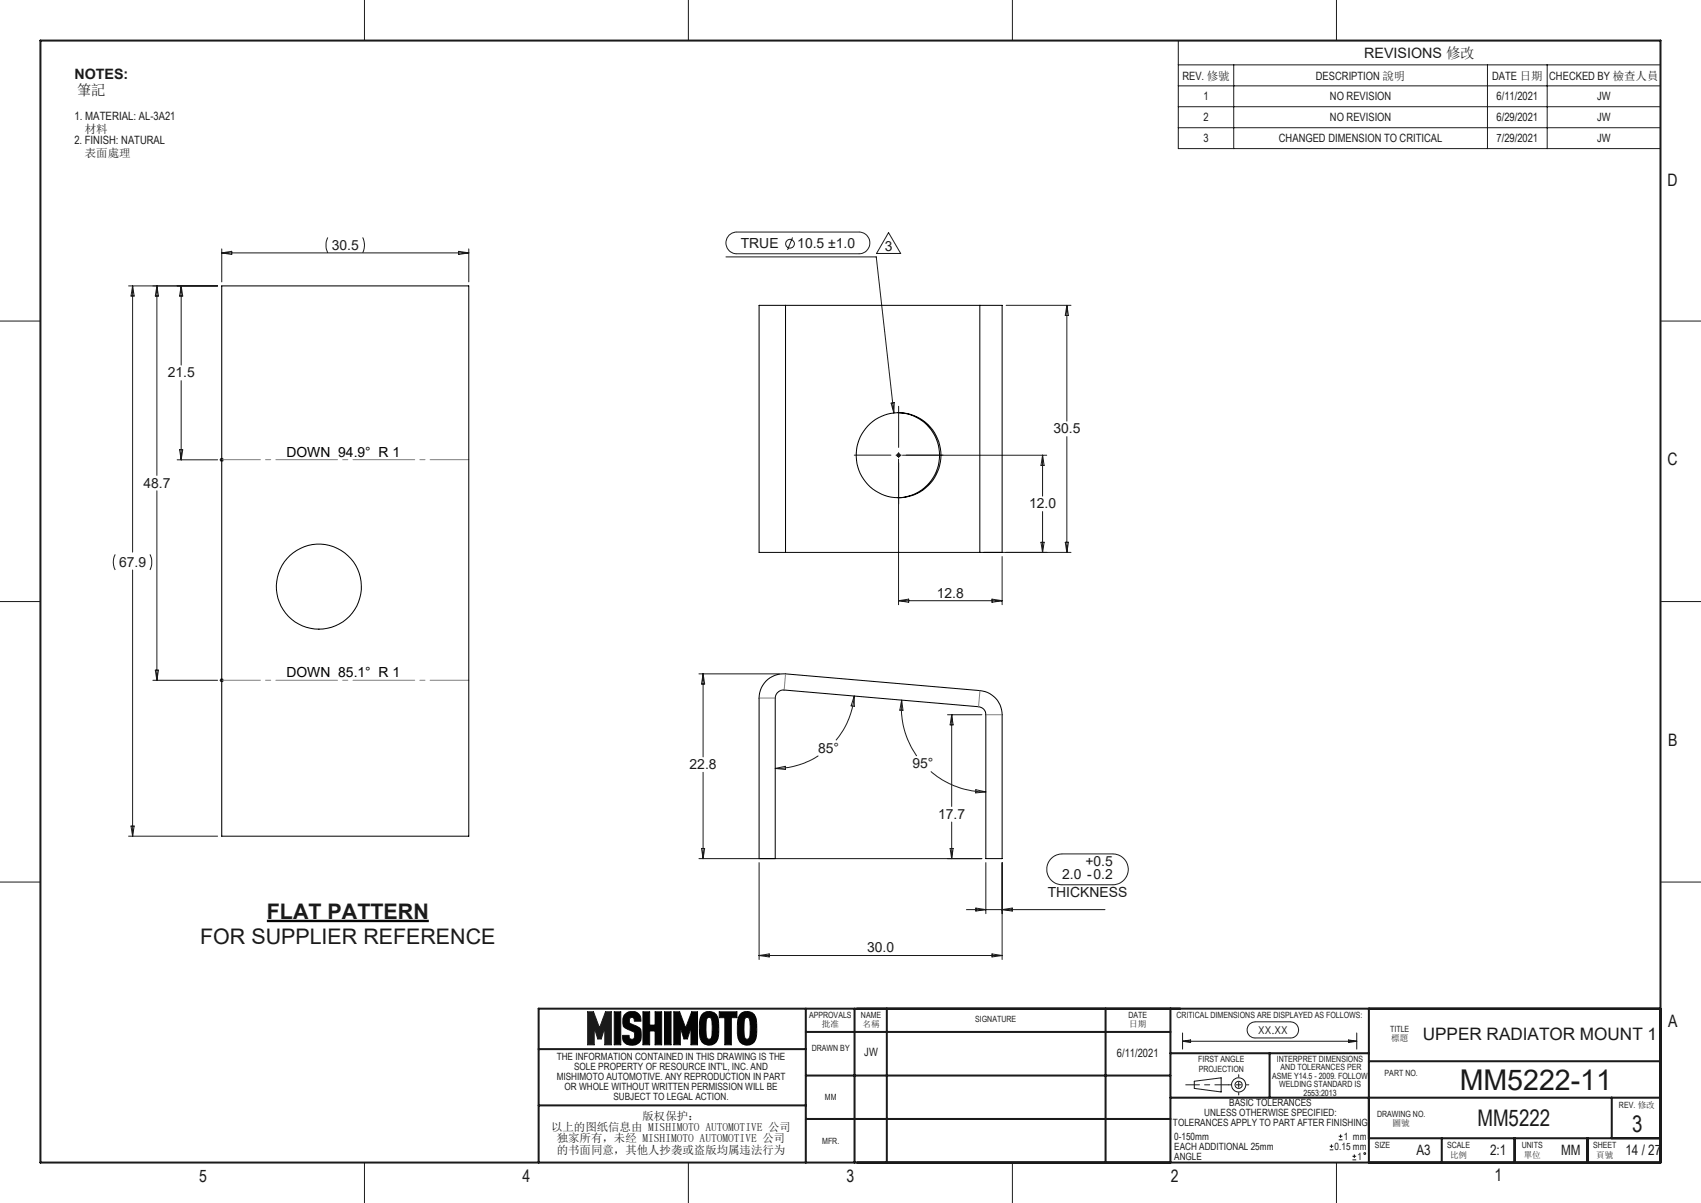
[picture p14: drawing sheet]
<svg xmlns="http://www.w3.org/2000/svg" width="420mm" height="297mm" viewBox="0 0 420 297" stroke-linecap="round" stroke-linejoin="round" font-family="sans-serif">
<defs><g id="words">
<text font-size="7.1" fill="#191924" x="360.4" y="269">MM5222-11</text>
<g font-size="5.6" fill="#191924">
<text x="364.8" y="278">MM5222</text>
<text x="403" y="279.5">3</text>
</g>
<g font-size="5.3" fill="#191924">
<text x="65.9" y="226.8">FLAT PATTERN</text>
<text x="49.4" y="233.1">FOR SUPPLIER REFERENCE</text>
</g>
<g font-size="4.2" fill="#191924">
<text x="411.7" y="45.9">D</text>
<text x="411.7" y="114.7">C</text>
<text x="411.9" y="184.3">B</text>
<text x="351.3" y="256.8">UPPER RADIATOR MOUNT 1</text>
<text x="411.9" y="253.4">A</text>
<text x="49.2" y="291.7">5</text>
<text x="129" y="291.7">4</text>
<text x="209" y="291.7">3</text>
<text x="289.1" y="291.7">2</text>
<text x="369" y="291.5">1</text>
</g>
<g font-size="3.5" fill="#191924">
<text x="336.9" y="14.4">REVISIONS 修改</text>
<text x="18.4" y="19.6">NOTES:</text>
<text x="19" y="23.4">筆記</text>
<text x="349.7" y="285.2">A3</text>
<text x="367.9" y="285.2">2:1</text>
<text x="385.4" y="285.2">MM</text>
<text x="401.3" y="285.2">14 / 27</text>
</g>
<g font-size="3.4" fill="#191924">
<text x="81.9" y="61.7">30.5</text>
<text x="182.9" y="61.3">TRUE</text>
<text x="196.9" y="61.3">10.5 ±1.0</text>
<text x="218.5" y="61.9">3</text>
<text x="41.4" y="93.2">21.5</text>
<text x="260.1" y="107">30.5</text>
<text x="35.4" y="120.4">48.7</text>
<text x="254.1" y="125.5">12.0</text>
<text x="29.4" y="139.9">67.9</text>
<text x="231.3" y="147.5">12.8</text>
<text x="202" y="185.8">85°</text>
<text x="170.3" y="189.9">22.8</text>
<text x="225.3" y="189.7">95°</text>
<text x="231.6" y="202.1">17.7</text>
<text x="268" y="213.8">+0.5</text>
<text x="258.7" y="221.5">THICKNESS</text>
<text x="262.3" y="217.1">2.0 -0.2</text>
<text x="214.1" y="235.1">30.0</text>
</g>
<g font-size="3.4">
<text x="70.7" y="112.7">DOWN 94.9° R 1</text>
<text x="70.7" y="167.2">DOWN 85.1° R 1</text>
</g>
<g font-size="2.8" fill="#191924">
<text x="291.9" y="19.7">REV. 修號</text>
<text x="324.9" y="19.7">DESCRIPTION 說明</text>
<text x="368.4" y="19.7">DATE 日期</text>
<text x="382.5" y="19.7">CHECKED BY 檢查人員</text>
<text x="18.4" y="29.7">1. MATERIAL: AL-3A21</text>
<text x="297.1" y="24.8">1</text>
<text x="297.1" y="30">2</text>
<text x="328.4" y="24.8">NO REVISION</text>
<text x="328.4" y="30">NO REVISION</text>
<text x="369.5" y="24.8">6/11/2021</text>
<text x="369.5" y="30">6/29/2021</text>
<text x="394.3" y="24.8">JW</text>
<text x="394.3" y="30">JW</text>
<text x="18.4" y="35.6">2. FINISH: NATURAL</text>
<text x="20.9" y="32.8">材料</text>
<text x="297.1" y="35.1">3</text>
<text x="315.8" y="35.1">CHANGED DIMENSION TO CRITICAL</text>
<text x="369.5" y="35.1">7/29/2021</text>
<text x="394.3" y="35.1">JW</text>
<text x="20.9" y="38.6">表面處理</text>
<text x="213.4" y="260.8">JW</text>
<text x="275.8" y="260.9">6/11/2021</text>
<text x="136.1" y="279.2">以上的图纸信息由 MISHIMOTO AUTOMOTIVE 公司</text>
<text x="158.6" y="276.4">版权保护：</text>
<text x="137.5" y="282.1">独家所有，未经 MISHIMOTO AUTOMOTIVE 公司</text>
<text x="137.5" y="284.9">的书面同意，其他人抄袭或盗版均属违法行为</text>
</g>
<text font-size="2.7" fill="#191924" x="310.7" y="255.3">XX.XX</text>
<g font-size="2.5" fill="#191924">
<text x="137.5" y="261.7">THE INFORMATION CONTAINED IN THIS DRAWING IS THE</text>
<text x="137.5" y="266.7">MISHIMOTO AUTOMOTIVE. ANY REPRODUCTION IN PART</text>
<text x="139.4" y="269.1">OR WHOLE WITHOUT WRITTEN PERMISSION WILL BE</text>
<text x="141.8" y="264.2">SOLE PROPERTY OF RESOURCE INT'L, INC. AND</text>
<text x="151.5" y="271.6">SUBJECT TO LEGAL ACTION.</text>
<text x="297.3" y="275.6">UNLESS OTHERWISE SPECIFIED:</text>
<text x="303.5" y="273.2">BASIC TOLERANCES</text>
<text x="289.6" y="278.1">TOLERANCES APPLY TO PART AFTER FINISHING</text>
<text x="289.9" y="281.3">0-150mm</text>
<text x="331.8" y="281.3">1 mm</text>
<text x="289.9" y="283.8">EACH ADDITIONAL 25mm</text>
<text x="289.9" y="286.3">ANGLE</text>
<text x="329.5" y="283.8">0.15 mm</text>
<text x="335.2" y="286.3">1</text>
</g>
<g font-size="2.1" fill="#191924">
<text x="199.8" y="251.4">APPROVALS</text>
<text x="212.6" y="251.4">NAME</text>
<text x="278.6" y="251.3">DATE</text>
<text x="290.5" y="251.4">CRITICAL DIMENSIONS ARE DISPLAYED AS FOLLOWS:</text>
<text x="202.9" y="253.7">批准</text>
<text x="213" y="253.7">名稱</text>
<text x="240.8" y="252.3">SIGNATURE</text>
<text x="278.8" y="253.6">日期</text>
<text x="343.3" y="254.8">TITLE</text>
<text x="343.5" y="257.1">標題</text>
<text x="200.4" y="259.5">DRAWN BY</text>
<text x="295.9" y="262.1">FIRST ANGLE</text>
<text x="315.3" y="262.1">INTERPRET DIMENSIONS</text>
<text x="296" y="264.6">PROJECTION</text>
<text x="314.1" y="266.3">ASME Y14.5 - 2009. FOLLOW</text>
<text x="315.8" y="268.5">WELDING STANDARD IS</text>
<text x="316.2" y="264.2">AND TOLERANCES PER</text>
<text x="341.9" y="265.7">PART NO.</text>
<text x="203.7" y="271.6">MM</text>
<text x="321.8" y="270.6">2553:2013</text>
<text x="340" y="275.8">DRAWING NO.</text>
<text x="399.7" y="273.5">REV. 修改</text>
<text x="343.9" y="278.1">圖號</text>
<text x="203" y="282.3">MFR.</text>
<text x="339.4" y="283.5">SIZE</text>
<text x="357.3" y="283.5">SCALE</text>
<text x="358" y="285.8">比例</text>
<text x="375.7" y="283.5">UNITS</text>
<text x="376.2" y="285.8">單位</text>
<text x="393.4" y="283.5">SHEET</text>
<text x="394.1" y="285.8">頁號</text>
</g>
</g></defs>
<g fill="none" stroke="#191924" stroke-width=".25">
<path d="M90 0v10M170 0v10M250 0v10M330 0v10M0 79.3h10M410 79.3h10M0 148.5h10M410 148.5h10M0 217.8h10M410 217.8h10M145.1 249.8h1.4l1.5 4 1.5-4h1.5v8.1h-1.7v-4.2l-.9 2.8h-.8l-.9-2.8v4.2h-1.6zM151.7 249.8h1.6v8.1h-1.6z"/>
<path d="M154.1 250.6a2.28 2.28 0 0 1 2.7-.8 2.28 2.28 0 0 1 1.5 2.3h-1.7l-.1-.7a.79 .79 0 0 0-1.2 .4 .79 .79 0 0 0 .7 1l1.9 .9 .3 .5 .1 1.1a2.23 2.23 0 0 1-2.8 2.7 1.95 1.95 0 0 1-1.8-2.4h1.6a.78 .78 0 0 0 .5 1h.5a1.38 1.38 0 0 0 .1-1.9l-2.2-1a2.99 2.99 0 0 1-.1-3.1zM158.8 249.8h1.6v3.3h1.3v-3.3h1.7v8.1h-1.7v-3.4h-1.3v3.4h-1.6zM164.1 249.8h1.6v8.1h-1.6zM166.4 249.8h1.4l1.5 4 1.5-4h1.4v8.1h-1.6v-4.2l-.9 2.8h-.8l-.9-2.8v4.2h-1.6zM173.3 250.5a2.41 2.41 0 0 1 2.8-.5 2.41 2.41 0 0 1 1.3 2.6 8.3 8.3 0 0 1-.5 4.6 2.41 2.41 0 0 1-2.9 .6 2.41 2.41 0 0 1-1.3-2.6 8.2 8.2 0 0 1 .6-4.7zM174.7 251.2h.7l.2 .3 .3 2a4.3 4.3 0 0 1-.5 3h-.7a5.6 5.6 0 0 1-.4-3.7l.2-1.3zM177.6 249.8h4.4v1.4h-1.4v6.7h-1.6v-6.7h-1.4zM182.7 250.5a2.41 2.41 0 0 1 2.8-.5 2.41 2.41 0 0 1 1.3 2.6 8.3 8.3 0 0 1-.5 4.6 2.43 2.43 0 0 1-2.9 .6 2.43 2.43 0 0 1-1.3-2.6 8.5 8.5 0 0 1 .6-4.7zM184.1 251.2h.7l.2 .3 .2 2a4.3 4.3 0 0 1-.4 3h-.7a5.6 5.6 0 0 1-.4-3.7l.2-1.3zM292 255v4M308.6 252.8l1.3-.5h8.7a1.99 1.99 0 0 1 2 2 1.99 1.99 0 0 1-2 2h-8.7a1.98 1.98 0 0 1-1.9-1.3 1.98 1.98 0 0 1 .6-2.2zM335 255v4"/>
<path d="M294.9 266.9l6.6-.8v3.5l-6.6-.9zM90 287v10M170 287v10M250 287v10M330 287v10"/>
<circle cx="305.8" cy="267.8" r="1.76"/>
<circle cx="305.8" cy="267.8" r=".87"/>
</g>
<path d="M303.4 267.8h5M305.9 265.3v5" fill="none" stroke="#191924" stroke-width=".25" stroke-dasharray="15.2 1.3 1.3 1.3" stroke-dashoffset="14.6"/>
<path d="M303.4 267.8h-10.6" fill="none" stroke="#191924" stroke-width=".25" stroke-dasharray="15.2 1.3 1.3 1.3" stroke-dashoffset="11.9"/>
<g fill="none" stroke="#191924" stroke-width=".5">
<path d="M10 10h400v277h-400zM133 259h66M199 254.8h90M199 249v38M211 249v38M219 249v38M273 249v38M289 249v38M338 249v38M410 249h-277v38M133 272.9h66M199 265.5h90"/>
<path d="M199 276.3h90M289 271h121M289 260h49M313.5 260v11M338 262h72M398 271v10M338 281h72M356 281v6M374 281v6M392 281v6"/>
</g>
<path d="M151.7 249.8v8.1h1.6v-8.1zM154.3 250.4a3.2 3.2 0 0 0-.1 3.3l2.3 1.1 .2 1.3-.3 .4-.6 .1-.4-.3-.1-.7h-1.6v.7a2.07 2.07 0 0 0 2.9 1.7 2.06 2.06 0 0 0 1.7-2.6 1.57 1.57 0 0 0-.6-1.8l-2.2-1-.1-1.1 .3-.3h.5l.4 .4v.5h1.7a2.21 2.21 0 0 0-1.1-2.2 2.21 2.21 0 0 0-2.4 .1zM158.7 249.8v8.1h1.7v-3.4h1.3v3.4h1.7v-8.1h-1.7v3.3h-1.3v-3.3zM164.1 249.8v8.1h1.6v-8.1zM166.4 249.8v8.1h1.6v-4.2l.9 2.8h.8l.9-2.8v4.2h1.6v-8.1h-1.4l-1.5 4-1.5-4zM173.4 250.4a7.2 7.2 0 0 0-.7 4.8 2.41 2.41 0 0 0 2.4 2.9 2.41 2.41 0 0 0 2.3-2.9 7.2 7.2 0 0 0-.6-4.8 2.38 2.38 0 0 0-3.4 0zM174.7 251.3l.7-.1a1.2 1.2 0 0 1 .4 1.4v2.7a1.04 1.04 0 0 1-.5 1.2h-.5a1.2 1.2 0 0 1-.5-1.3v-2.8zM177.6 249.8v1.4h1.4v6.7h1.6v-6.7h1.4v-1.4zM182.8 250.4a7 7 0 0 0-.7 4.5 2.62 2.62 0 0 0 1.6 3 2.4 2.4 0 0 0 3.1-2.7 7.2 7.2 0 0 0-.6-4.8 2.38 2.38 0 0 0-3.4 0zM184 251.4l.3-.2h.5a1.79 1.79 0 0 1 .4 1.8v2.5a.97 .97 0 0 1-.5 1h-.6a1.2 1.2 0 0 1-.4-1.3v-2.8z" fill-rule="evenodd" fill="#000"/>
<path d="M145.1 249.8h1.4l1.5 4 1.5-4h1.5v8.1h-1.7v-4.2l-.9 2.8h-.8l-.9-2.8v4.2h-1.6z" fill-rule="evenodd" fill="#191924"/>
<g fill="none" stroke="#191924" stroke-width=".25">
<path d="M290.9 10h119.1v26.7h-119.1zM290.9 16h119.1M304.6 16v20.7M367.3 16v20.7M382 16v20.7M290.9 21.2h119.1M290.9 26.3h119.1M290.9 31.5h119.1M80.9 58.6l-.4 1.5v1.2l.4 1.1M89.5 58.6l.5 1.8-.1 .9-.4 1.1M180 58.1l.8-.6 .9-.2h30.4a2.68 2.68 0 0 1 2.7 2.7 2.68 2.68 0 0 1-2.7 2.6h-30.2a2.69 2.69 0 0 1-2.5-1.6 2.69 2.69 0 0 1 .6-2.9zM195.7 58.6l-1.2 3.1"/>
<path d="M219.4 57.4l3 5.2h-6zM31.7 70.6h22M32.7 70.6l.4 2.5h-.8zM32.7 70.6v65.7M38.7 70.6l.4 2.5h-.8zM38.7 70.6v46.8M44.7 70.6v19.5M44.7 70.6l.4 2.5h-.8zM54.8 61.5v8.1M54.8 62.4h60.9M54.8 62.4l2.4-.3v.7zM113.2 62.1l2.5 .3-2.5 .4z"/>
<path d="M115.7 61.5v8.1M179.2 63.4h37.2l4.3 38.5M248.4 75.4h16M263.4 75.4v28.6M263.4 75.4l.4 2.5h-.8zM44.7 94v19.5M220 99.5l.8-.1-.1 2.5zM43.7 113.5h10M44.3 111h.8l-.4 2.5zM54.2 113.5h1M54.4 113.2l.7 .7M54.8 113v1"/>
<path d="M55.1 113.2l-.7 .7M221.4 112.4h1M221.5 112l.7 .7M221.9 111.9v1M221.9 113.4v35.9M222.2 112l-.7 .7M222.8 112.4h35.6M257.4 112.4v10.1M257.4 112.4l.4 2.5h-.8zM263.4 107.8v28.6M28.4 136.9l-.4 1.7v1l.4 1.1M37 136.9l.5 1.4-.1 1.3-.4 1.1"/>
<path d="M38.7 121.2v46.8M243 136.4h21.4M247.4 137.4v11.9M257 133.9h.8l-.4 2.5zM257.4 126.3v10.1M263 133.9h.8l-.4 2.5zM32.7 140.7v65.7M221.9 148.3h25.5M221.9 148.3l2.5-.4v.8zM244.9 147.9l2.5 .4-2.5 .4zM37.7 168h16M38.3 165.4h.8l-.4 2.6z"/>
<path d="M54.2 168h1M54.4 167.6l.7 .7M54.8 167.5v.9M55.1 167.6l-.7 .7M172.6 166.4h19.8M173.6 166.4v20.5M173.6 166.4l.4 2.5h-.8zM210.9 171.8a19.7 19.7 0 0 1-4.5 11M210.9 171.8v2.6l-.8-.1zM222.6 172.9a20.8 20.8 0 0 0 3.7 13.8M222.6 172.9l.4 2.5-.8-.1zM234 176.5h8.4"/>
<path d="M235 176.5v22.6M235 176.5l.3 2.5h-.7zM173.6 190.7v21.3M191.4 189.7l2.5-.5 .1 .8zM202.1 186.6a19.4 19.4 0 0 1-10.7 3.1M229.8 190.5a20.9 20.9 0 0 0 13.6 5M240.9 195l2.5 .5-2.5 .3zM31.7 206.4h22M32.3 203.9h.8l-.4 2.5zM172.6 212h69.8M173.2 209.5h.8l-.4 2.5zM187.4 213v23.9"/>
<path d="M234.6 209.5h.7l-.3 2.5zM235 202.9v9.1M243.4 213v12.6M247.4 213v23.9M259.3 212.2l1.1-.9 1.3-.4 13.1-.1a3.8 3.8 0 0 1 3.8 3.8 3.8 3.8 0 0 1-3.8 3.8h-12.5a3.8 3.8 0 0 1-3.5-2.2 3.8 3.8 0 0 1 .5-4zM187.4 235.9h60M187.4 235.9l2.5-.4v.8zM238.6 224.6h34.2M240.9 224.2l2.5 .4-2.5 .3zM244.9 235.5l2.5 .4-2.5 .4zM247.4 224.6l2.5-.4v.7zM292 257.1h43"/>
<path d="M292 257.1l2-.4v.7zM333 256.7l2 .4-2 .3zM328.3 283.9h.9M328.3 283h.9M328.8 282.5v.9M330.6 281.4h.9M330.6 280.5h.9M331 280.1v.8M333.9 286.3h1M333.9 285.5h1M334.4 285v.9"/>
<circle cx="195.1" cy="60.2" r="1.08"/>
<circle cx="337" cy="284.8" r=".22"/>
</g>
<path d="M65.9 227.4h40" fill="none" stroke="#000" stroke-width=".59"/>
<path d="M221.9 124.4v-24.1" fill="none" stroke="#191924" stroke-width=".25" stroke-dasharray="15.2 1.3 1.3 1.3" stroke-dashoffset="5.1"/>
<path d="M210.9 112.4h21.9" fill="none" stroke="#191924" stroke-width=".25" stroke-dasharray="15.2 1.3 1.3 1.3" stroke-dashoffset="6.2"/>
<path d="M54.8 113.5h61M115.8 167.9h-61" fill="none" stroke="#808080" stroke-width=".25" stroke-dasharray="15.2 1.3 1.3 1.3" stroke-dashoffset="5.7"/>
<g fill="none" stroke="#000" stroke-width=".25">
<path d="M54.8 70.6h60.9v135.8h-60.9zM194 75.4h-6.6v61h6.6M194 75.4v61M194 75.4h47.9M241.9 75.4h5.5v61h-5.5M241.9 75.4v61M221.7 101.9a10.5 10.5 0 0 1 10.3 10.5 10.5 10.5 0 0 1-10.3 10.5M194 136.4h47.9M189.1 168.2a6 6 0 0 1 4.9-1.8l47.9 4.1a6 6 0 0 1 5.5 6v35.5h-4v-35.5a1.93 1.93 0 0 0-1.8-2l-48-4.1a2.07 2.07 0 0 0-2.2 2v39.6h-4v-39.6l.2-1.3 .4-1.3z"/>
<circle cx="221.9" cy="112.4" r="10.5"/>
<circle cx="78.7" cy="144.8" r="10.5"/>
</g>
<path d="M191.5 172.3h-4M193.6 170.3l.4-3.9M241.6 174.5l.4-4M243.5 176.5h4" fill="none" stroke="#808080" stroke-width=".25" stroke-dasharray="6.3 1.3 1.3 1.3 1.3 1.3"/>
<use href="#words"/>
</svg>
